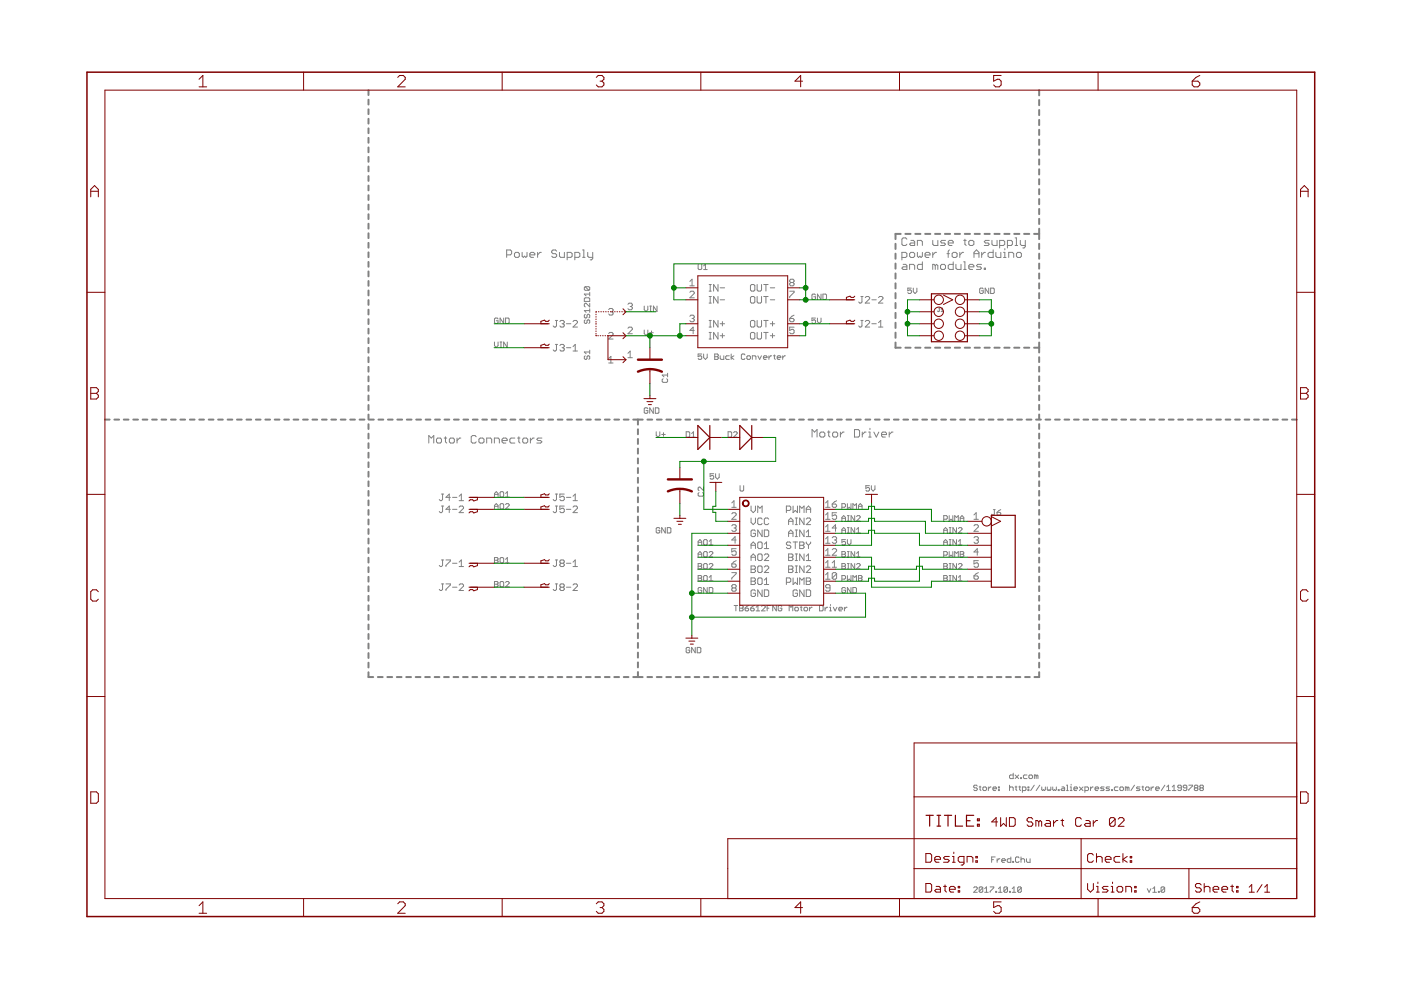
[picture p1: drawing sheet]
<svg xmlns="http://www.w3.org/2000/svg" width="297mm" height="210mm" viewBox="0 0 297 210" stroke-linecap="round" stroke-linejoin="round" font-family="sans-serif">
<g fill="none" stroke="#808080" stroke-width=".21">
<path d="M107.4 54h.8l.3-.2v-.5l-.3-.3h-.8v1.6M109.3 53.5h.6l.2 .3v.5l-.2 .3h-.6l-.2-.3v-.5zM110.7 53.5v.8l.3 .3 .2-.3 .3 .3 .2-.3v-.8M112.3 54h1.1v-.2l-.3-.3h-.5l-.3 .3v.5l.3 .3h.5M114 53.5v1.1M114.8 53.5h-.3l-.5 .5M118 53.3l-.2-.3h-.6l-.2 .3v.2l.2 .3h.6l.2 .2v.3l-.2 .3h-.6l-.2-.3M118.6 53.5v.8l.3 .3h.8v-1.1M120.2 54.6h.8l.3-.3v-.5l-.3-.3h-.8v1.6M121.9 54.6h.8l.2-.3v-.5l-.2-.3h-.8v1.6M123.5 53h.3v1.6M123.5 54.6h.5"/>
<path d="M124.6 53.5v.8l.3 .3h.8M125.7 53.5v1.3l-.3 .3h-.3M146.3 59.7l.4-.5v1.4M148 56v1l.2 .1h.4l.2-.1v-1M149.2 57.1h.7M149.2 56.4l.4-.4v1.1M167.7 59.9l-.3 .2 .3 .5h.4l.3-.2-.3-.5M167.7 59.9l-.3-.2 .3-.5h.4l.3 .2-.3 .5M167.7 59.9h.4M191.2 54.6h.8l.3-.3v-.5l-.3-.3h-.8v1.6M191.5 56h.5l.3 .3v.8h-.8l-.3-.2 .3-.3h.8M192.3 50.7l-.3-.3h-.5l-.3 .3v1.1l.3 .2h.5l.3-.2"/>
<path d="M192.8 57.1v-1.1h.9l.2 .3v.8M193.1 53.5h.6l.2 .3v.5l-.2 .3h-.6l-.3-.3v-.5zM193.1 51h.6l.2 .2v.8h-.8l-.3-.2 .3-.3h.8M194.5 52v-1h.8l.3 .2v.8M194.5 53.5v.8l.3 .3 .2-.3 .3 .3 .3-.3v-.8M195.6 55.5v1.6h-.8l-.3-.2v-.6l.3-.3h.8M196.1 54.1h1.1v-.3l-.3-.3h-.5l-.3 .3v.5l.3 .3h.5M197.8 51v.8l.2 .2h.8v-1M197.8 53.5v1.1M198.3 56.3l-.3-.3h-.2v1.1M198.3 56.3l.3-.3 .2 .3v.8M198.3 56.3v.8"/>
<path d="M198.6 53.5h-.3l-.5 .6M199.7 56h.5l.3 .3v.6l-.3 .2h-.5l-.3-.2v-.6zM200.5 51h-.8l-.3 .2 .3 .3h.5l.3 .3-.3 .2h-.8M200.8 53.8h.5M201 51.5h1.1v-.3l-.3-.2h-.5l-.3 .2v.6l.3 .2h.5M201.3 53l-.3 .3v1.3M202.1 55.5v1.6h-.8l-.3-.2v-.6l.3-.3h.8M202.1 53.5h.5l.3 .3v.5l-.3 .3h-.5l-.2-.3v-.5zM202.7 56v.9l.2 .2h.9v-1.1M203.5 53.5v1.1M204.3 53.5h-.3l-.5 .6M204.3 51h.6"/>
<path d="M204.3 55.5h.3v1.6M204.3 57.1h.6M204.6 50.7v1.1l.3 .2M205.4 51.2l.3-.2h.5l.3 .2v.6l-.3 .2h-.5l-.3-.2zM205.4 56.6h1.1v-.3l-.3-.3h-.5l-.3 .3v.6l.3 .2h.5M206.5 53.8h1.1M206.5 54.6v-1.1l.5-.5 .6 .5v1.1M208.1 56h-.8l-.3 .3 .3 .3h.5l.3 .3-.3 .2h-.8M208.1 53.5v1.1M208.7 56.9h.2v.2h-.2zM208.9 53.5h-.2l-.6 .6M209.7 51h-.8l-.2 .2 .2 .3h.6l.2 .3-.2 .2h-.8"/>
<path d="M210.3 51v.8l.3 .2h.8v-1M210.6 53v1.6h-.8l-.3-.3v-.5l.3-.3h.8M211.1 53.5v.8l.3 .3h.8v-1.1M211.9 52h.8l.3-.2v-.6l-.3-.2h-.8v1.6M212.8 53.5h.2v1.1M212.8 54.6h.5M213 52.7v.3M213.6 52h.8l.3-.2v-.6l-.3-.2h-.8v1.6M213.9 54.6v-1.1h.8l.2 .3v.8M215.2 50.4h.3v1.6M215.2 52h.6M215.5 53.8l.3-.3h.5l.3 .3v.5l-.3 .3h-.5l-.3-.3z"/>
<path d="M216.3 51v.8l.3 .2h.8M217.4 51v1.3l-.3 .3h-.2M104.8 72.5v.8l.4 .4 .4-.4v-.8M105.6 67.6l-.2-.2h-.4l-.2 .2v.8l.2 .2h.4l.2-.2v-.4h-.4M106 73.7h.4M106 72.5h.4M106.2 72.5v1.2M106.8 67.4v1.2l-.8-1.2v1.2M107.2 67.4h.6l.1 .2v.8l-.1 .2h-.6zM107.5 72.5v1.2l-.7-1.2v1.2M117.8 67.9h.4M117.8 73h.4"/>
<path d="M118 67.9v1.2l-.2 .2-.5-.2M118 73v1.2l-.2 .2-.5-.2M118.7 68.2l.2-.3h.5l.2 .3-.2 .4M118.7 73.3l.2-.3h.5l.2 .3-.2 .4M119.2 68.6h.2M119.2 73.7h.2M119.4 68.6l.2 .3-.2 .4h-.5l-.2-.2M119.4 73.7l.2 .3-.2 .4h-.5l-.2-.2M120.1 68.6h.9M120.1 73.7h.9M121.5 68.2l.2-.3h.5l.2 .3v.2l-.9 .9h.9M121.5 73.5l.5-.5v1.4"/>
<path d="M121.5 74.4h.9M123.9 63.3l.2-.2h.7l.2 .2v.6h-1.1zM124.1 67.8l-.2 .2v.4l.4 .2 .2-.2v-.4l.3-.2 .2 .2v.4l-.2 .2M124.1 75.4l-.2 .2v.4l.4 .2 .2-.2v-.4l.3-.2 .2 .2v.4l-.2 .2M124.1 60.8l-.2 .2v.4l.2 .2h.7M124.1 66.6l-.2 .2v.4l.4 .2 .2-.2v-.4l.3-.2 .2 .2v.4l-.2 .2M124.1 60.8h.7l.2 .2v.4l-.2 .2M124.1 60.8l.7 .8M125 64.3v.8l-.7-.8-.4 .2v.4l.2 .2M125 62v.7M125 65.5v.7M125 74.3v.7"/>
<path d="M125 74.6h-1.1l.4 .4M125 65.8h-1.1l.4 .4M125 62.4h-1.1l.4 .3M129.1 65.6l.2-.2h.5l.2 .2-.2 .5M129.1 70.7l.2-.2h.5l.2 .2v.3l-.9 .9h.9M129.1 76l.4-.4v1.4M129.1 77h.9M129.5 66.1h.3M129.8 66.1l.2 .2-.2 .5h-.5l-.2-.2M133.1 69.6l.3-.2h.4l.3 .2v.2l-1 1h1M133.1 74.9l.5-.5v1.4M133.1 75.8h1"/>
<path d="M133.1 64.5l.3-.2h.4l.3 .2-.3 .5M133.6 65h.2M133.8 65l.3 .2-.3 .5h-.4l-.3-.3M136.6 70v.7l.4 .4 .4-.4v-.7M136.6 64.9v.8l.4 .3 .4-.3v-.8M137.8 66h.3M137.8 64.9h.3M137.8 70.5h.7M137.9 64.9v1.1M138.1 70.2v.7M139.3 64.9v1.1l-.8-1.1v1.1M141.5 79.1v.8"/>
<path d="M141.5 79.5h-1.1l.4 .4M146.3 60.6h.9M146.3 62l.2-.3h.5l.2 .3v.2l-.9 .9h.9M146.3 67.1l.2-.3h.5l.2 .3-.2 .4M146.7 67.5h.3M147 67.5l.2 .3-.2 .4h-.5l-.2-.2M147.2 70.1h-.9l.7-.7v1.4M148.8 75.1h-.8v.5l.4-.2 .4 .2v.4l-.2 .2h-.4l-.2-.2M149.2 75.1v.7l.4 .4 .3-.4v-.7M150.3 61.7h.5M150.3 60.3h.5M150.3 64.3h.5"/>
<path d="M150.3 62.9h.5M150.3 69.3h.5M150.3 67.9h.5M150.3 71.9h.5M150.3 70.5h.5M150.6 60.3v1.4M150.6 62.9v1.4M150.6 67.9v1.4M150.6 70.5v1.4M151.5 75.1h.6l.2 .1-.2 .4 .2 .4-.2 .2h-.6zM151.5 75.6h.6M152.2 60.3v1.4l-.9-1.4v1.4"/>
<path d="M152.2 62.9v1.4l-.9-1.4v1.4M152.2 67.9v1.4l-.9-1.4v1.4M152.2 70.5v1.4l-.9-1.4v1.4M152.7 75.4v.6l.2 .2h.6v-.8M152.7 61h.9M152.7 63.6h.9M152.7 68.6h.9M152.7 71.2h.9M153.2 68.2v.9M153.2 70.7v.9M154.6 75.4h-.5l-.2 .2v.4l.2 .2h.5M155 75.1v1.1"/>
<path d="M155.6 75.4l-.6 .4 .6 .4M157.9 75.2l-.1-.1h-.4l-.2 .1v.8l.2 .2h.4l.1-.2M158.5 75.4h.4l.2 .2v.4l-.2 .2h-.4l-.2-.2v-.4zM159.3 60.3h.5l.2 .3v.9l-.2 .2h-.5l-.2-.2v-.9zM159.3 62.9h.5l.2 .2v.9l-.2 .3h-.5l-.2-.3v-.9zM159.3 67.9h.5l.2 .3v.9l-.2 .2h-.5l-.2-.2v-.9zM159.3 70.5h.5l.2 .2v.9l-.2 .3h-.5l-.2-.3v-.9zM159.5 76.2v-.8h.6l.2 .2v.6M160.5 60.3v1.2l.3 .2h.4l.3-.2v-1.2M160.5 62.9v1.1l.3 .3h.4l.3-.3v-1.1M160.5 67.9v1.2l.3 .2h.4l.3-.2v-1.2M160.5 70.5v1.1l.3 .3h.4l.3-.3v-1.1"/>
<path d="M160.7 75.4l.4 .8 .3-.8M161.9 75.8h.7l-.2-.4h-.3l-.2 .2v.4l.2 .2h.3M161.9 60.3h1M161.9 62.9h1M161.9 67.9h1M161.9 70.5h1M162.4 60.3v1.4M162.4 62.9v1.4M162.4 67.9v1.4M162.4 70.5v1.4M163 75.4v.8M163.3 61h1"/>
<path d="M163.3 63.6h1M163.3 68.6h1M163.3 71.2h1M163.6 75.4l-.6 .4M163.8 68.2v.9M163.8 70.7v.9M164 75.4h.4M164.2 75.2v.8l.2 .2M164.8 75.8h.7l-.1-.4h-.4l-.2 .2v.4l.2 .2h.4M165.9 75.4v.8M166.5 75.4l-.6 .4M167.4 61.7h1v.3l-1 .9v.2"/>
<path d="M167.4 67.5h.7l.3 .5-.3 .2h-.4l-.3-.2zM168.4 69.4h-1v.7l.5-.3 .5 .3v.4l-.3 .3h-.4l-.3-.3M168.4 66.8l-1 .7M172.9 62.5l-.2-.1h-.4l-.2 .1v.8l.2 .2h.4l.2-.2v-.4h-.4M172.9 67.4h-.8v.6l.4-.2 .4 .2v.4l-.2 .2h-.4l-.2-.2M173.3 67.4v.8l.4 .4 .4-.4v-.8M174.1 62.4v1.1l-.8-1.1v1.1M174.5 62.4h.5l.2 .1v.8l-.2 .2h-.5zM182.5 62.9h.5M182.5 67.9h.5M182.8 62.9v1.1l-.3 .3-.4-.3M182.8 67.9v1.2l-.3 .2-.4-.2"/>
<path d="M183.5 63.1l.2-.2h.4l.3 .2v.2l-.9 1h.9M183.5 68.2l.2-.3h.4l.3 .3v.2l-.9 .9h.9M184.8 63.6h1M184.8 68.6h1M186.3 63.1l.2-.2h.5l.2 .2v.2l-.9 1h.9M186.3 69.3h.9M186.3 68.4l.4-.5v1.4M193.2 61.1h-.7v.6l.3-.2 .4 .2v.3l-.2 .2h-.3l-.2-.2M193.6 61.1v.7l.4 .4 .4-.4v-.7M199 65.3h.3M199.2 65.3v.6l-.2 .2-.2-.2M199.5 66.1h.5"/>
<path d="M199.5 65.6l.3-.3v.8M208.5 61.3l-.2-.2h-.4l-.2 .2v.7l.2 .2h.4l.2-.2v-.3h-.4M209.6 61.1v1.1l-.7-1.1v1.1M210 61.1h.6l.2 .2v.7l-.2 .2h-.6zM90.9 93.9v-1.5l.5 .5 .6-.5v1.5M92.5 93.1l.3-.2h.5l.3 .2v.6l-.3 .2h-.5l-.3-.2zM94.2 92.9h.5M94.4 92.6v1.1l.3 .2M95.3 93.1l.2-.2h.6l.2 .2v.6l-.2 .2h-.6l-.2-.2zM96.9 92.9v1M97.7 92.9h-.3l-.5 .5M101 92.6l-.3-.2h-.5l-.3 .2v1.1l.3 .2h.5l.3-.2"/>
<path d="M101.5 93.1l.3-.2h.5l.3 .2v.6l-.3 .2h-.5l-.3-.2zM103.2 93.9v-1h.8l.2 .2v.8M104.8 93.9v-1h.8l.3 .2v.8M106.4 93.4h1.1v-.3l-.2-.2h-.6l-.3 .2v.6l.3 .2h.6M109.2 92.9h-.8l-.3 .2v.6l.3 .2h.8M109.7 92.9h.6M110 92.6v1.1l.3 .2M110.8 93.1l.3-.2h.5l.3 .2v.6l-.3 .2h-.5l-.3-.2zM112.5 92.9v1M113.3 92.9h-.3l-.5 .5M114.9 92.9h-.8l-.3 .2 .3 .3h.5l.3 .3-.3 .2h-.8M137.4 86.7l-.2-.2h-.4l-.2 .2v.7l.2 .2h.4l.2-.2v-.3h-.4"/>
<path d="M138.5 86.5v1.1l-.7-1.1v1.1M138.9 86.5h.6l.2 .2v.7l-.2 .2h-.6zM139.1 91.5v.8l.4 .4 .4-.4v-.8M140.3 92.1h.8M140.6 80.3l-.2 .2v.4l.2 .2h.8l.1-.2v-.4l-.1-.2M140.7 91.7v.8M145.5 91.5h.5l.2 .2v.8l-.2 .2h-.5zM146.6 92.7h.8M146.6 91.9l.4-.4v1.2M154.4 91.5h.5l.2 .2v.8l-.2 .2h-.5zM155.5 91.7l.2-.2h.4l.2 .2v.2l-.8 .8h.8M172.2 92.7v-1.6l.5 .5 .5-.5v1.6"/>
<path d="M173.8 91.9l.3-.3h.5l.3 .3v.5l-.3 .3h-.5l-.3-.3zM175.5 91.6h.5M175.7 91.3v1.1l.3 .3M176.5 91.9l.3-.3h.5l.3 .3v.5l-.3 .3h-.5l-.3-.3zM178.2 91.6v1.1M179 91.6h-.3l-.5 .5M181.2 91.1h.8l.2 .2v1.1l-.2 .3h-.8zM182.8 91.6v1.1M183.6 91.6h-.3l-.5 .5M184.2 92.7h.5M184.2 91.6h.2v1.1M184.4 90.8v.3"/>
<path d="M185.3 91.6l.5 1.1 .5-1.1M186.9 92.1h1.1v-.2l-.3-.3h-.5l-.3 .3v.5l.3 .3h.5M188.5 91.6v1.1M189.3 91.6h-.2l-.6 .5M93.6 107.3h.5M93.6 118.7h.5M93.6 104.8h.5M93.8 107.3v1.2l-.2 .2-.5-.2M93.8 104.8v1.1l-.2 .3-.5-.3M93.8 118.7v1.2l-.2 .2-.5-.2M94.6 118.7h.9v.3l-.9 .9v.2M95.5 105.5h-.9l.6-.7v1.4"/>
<path d="M95.5 108h-.9l.6-.7v1.4M95.9 108h1M95.9 119.4h1M95.9 105.5h1M97.3 107.5l.3-.2h.4l.3 .2v.3l-1 .9h1M97.3 119.2l.5-.5v1.4M97.3 105.2l.5-.4v1.4M97.3 106.2h1M104.8 105.4v-.8l.4-.4 .4 .4v.8M104.8 107.9v-.7l.4-.4 .4 .4v.7M104.8 118.2h.6l.2 .2-.2 .4 .2 .4-.2 .2h-.6zM104.8 107.4h.8"/>
<path d="M104.8 104.8h.8M104.8 118.8h.6M106 104.4l.2-.2h.4l.2 .2v.8l-.2 .2h-.4l-.2-.2zM106 107l.2-.2h.4l.2 .2v.7l-.2 .2h-.4l-.2-.2zM106 118.4l.2-.2h.4l.2 .2v.8l-.2 .2h-.4l-.2-.2zM107.2 118.6l.4-.4v1.2M107.2 104.6l.4-.4v1.2M107.2 107l.2-.2h.4l.1 .2v.2l-.7 .7h.7M107.2 105.4h.7M107.2 119.4h.7M117.8 107.3h.4M117.8 118.7h.4"/>
<path d="M117.8 104.8h.4M118 107.3v1.2l-.2 .2-.5-.2M118 118.7v1.2l-.2 .2-.5-.2M118 104.8v1.1l-.2 .3-.5-.3M118.9 119.4l-.2-.2 .2-.5h.5l.2 .3-.2 .4M118.9 119.4l-.2 .3 .2 .4h.5l.2-.2-.2-.5M118.9 119.4h.5M119.6 104.8h-.9v.7l.7-.3 .2 .3v.4l-.2 .3h-.5l-.2-.3M119.6 107.3h-.9v.7l.7-.2 .2 .2v.5l-.2 .2h-.5l-.2-.2M120.1 108h.9M120.1 119.4h.9M120.1 105.5h.9"/>
<path d="M121.5 107.5l.2-.2h.5l.2 .2v.3l-.9 .9h.9M121.5 106.2h.9M121.5 119.2l.5-.5v1.4M121.5 105.2l.5-.4v1.4M139.9 112.1l-.2-.2h-.4l-.2 .2v.7l.2 .2h.4l.2-.2v-.4h-.4M141.1 111.9v1.1l-.8-1.1v1.1M141.5 111.9h.5l.2 .2v.7l-.2 .2h-.5zM148 115.5v-.7l.4-.4 .4 .4v.7M148 118.1v-.8l.4-.4 .4 .4v.8M148 119.5h.6l.2 .2-.2 .4 .2 .3-.2 .2h-.6zM148 115h.8M148 117.5h.8"/>
<path d="M148.2 104.4l-.2 .2v.4l.2 .2h.8l.2-.2v-.4l-.2-.2M149.2 103.3v.7l-.8-.7h-.2l-.2 .2v.3l.2 .2M149.4 114.4h.4l.1 .2v.8l-.1 .1h-.4l-.2-.1v-.8zM149.4 116.9h.4l.1 .2v.8l-.1 .2h-.4l-.2-.2v-.8zM149.4 119.5h.4l.1 .2v.7l-.1 .2h-.4l-.2-.2v-.7zM150.4 117.1l.2-.2h.3l.2 .2v.2l-.7 .8h.7M150.4 114.8l.3-.4v1.1M150.4 119.7l.2-.2h.3l.2 .2v.2l-.7 .7h.7M150.4 115.5h.7M151.3 100.4h-.7v.6l.3-.2 .4 .2v.4l-.2 .2h-.4l-.1-.2M151.7 100.4v.8l.4 .4 .4-.4v-.8M155.2 106.6l.4-.4v1.4"/>
<path d="M155.2 107.6h.9M155.2 111.5l.2-.2h.5l.2 .2-.2 .5M155.2 108.9l.2-.2h.5l.2 .2v.3l-.9 .9h.9M155.2 119.6h.7l.2 .4-.2 .3h-.5l-.2-.3zM155.6 112h.3M155.9 112l.2 .2-.2 .4h-.5l-.2-.2M156.1 116.3h-.9v.7l.7-.2 .2 .2v.5l-.2 .2h-.5l-.2-.2M156.1 114.5h-.9l.7-.7v1.4M156.1 118.9l-.9 .7M156.9 103v.9l.2 .2h.4l.2-.2v-.9M159.2 118.9v-1l.5-.4 .5 .4v1M159.2 107.3v.9l.5 .5 .5-.5v-.9"/>
<path d="M159.2 109.8v1l.5 .4 .5-.4v-1M159.2 116.3v-.9l.5-.5 .5 .5v.9M159.2 120h.7l.3 .2-.3 .5 .3 .5-.3 .2h-.7zM159.2 115.6h1M159.2 118.2h1M160.2 112.6l-.3-.2h-.4l-.3 .2v.9l.3 .3h.4l.3-.3v-.4h-.5M160.7 108.7v-1.4l.4 .5 .5-.5v1.4M160.9 114.9h.5l.2 .2v1l-.2 .2h-.5l-.2-.2v-1zM160.9 117.5h.5l.2 .2v.9l-.2 .3h-.5l-.2-.3v-.9zM160.9 120h.5l.2 .2v1l-.2 .2h-.5l-.2-.2v-1zM161.6 110.1l-.2-.3h-.5l-.2 .3v.9l.2 .2h.5l.2-.2M161.6 112.4v1.4l-.9-1.4v1.4"/>
<path d="M162.1 112.4h.7l.2 .2v.9l-.2 .3h-.7zM162.1 117.7l.2-.2h.5l.2 .2v.2l-.9 1h.9M162.1 116.3h.9M162.1 115.4l.4-.5v1.4M163 110.1l-.2-.3h-.5l-.2 .3v.9l.2 .2h.5l.2-.2M166.7 108.2h.7l.3-.2v-.5l-.3-.2h-.7v1.4M167.2 120h.7l.2 .2-.2 .5 .2 .5-.2 .2h-.7zM167.2 113.1h.9M167.2 118.2h.7M167.2 117.5h.7l.2 .2-.2 .5 .2 .4-.2 .3h-.7zM167.2 113.8v-1l.5-.4 .4 .4v1M167.2 111.2v-.9l.5-.5 .4 .5v.9"/>
<path d="M167.2 110.5h.9M167.7 115.1l-.3-.2h-.4l-.3 .5 .3 .2h.4l.3 .5-.3 .2h-.4l-.3-.2M168.1 114.9h1M168.1 107.3v1.4l.5-.5 .5 .5v-1.4M168.6 109.8h.5M168.6 111.2h.5M168.6 112.4h.5M168.6 113.8h.5M168.6 117.5h.5M168.6 118.9h.5M168.6 120h.5M168.6 114.9v1.4"/>
<path d="M168.8 109.8v1.4M168.8 112.4v1.4M168.8 117.5v1.4M168.8 120v1.4M169.5 108.7v-1.4l.5 .5 .5-.5v1.4M169.5 114.9h.7l.3 .2-.3 .5 .3 .5-.3 .2h-.7zM169.5 115.6h.7M170.5 109.8v1.4l-1-1.4v1.4M170.5 112.4v1.4l-1-1.4v1.4M170.5 117.5v1.4l-1-1.4v1.4M170.5 120v1.4l-1-1.4v1.4M170.9 108.7v-.9l.5-.5 .5 .5v.9"/>
<path d="M170.9 110.1l.3-.3h.4l.3 .3v.2l-1 .9h1M170.9 113.8h1M170.9 118.9h1M170.9 114.9v.2l.5 .5M170.9 117.9l.5-.4v1.4M170.9 112.8l.5-.4v1.4M170.9 108h1M171.4 115.6v.7M171.9 114.9v.2l-.5 .5M175 107.6h1M175 110.1h1M175 112.6h1"/>
<path d="M175 117.7h1M175 106.6l.5-.4v1.4M175 109.2l.5-.5v1.4M175 111.7l.5-.4v1.3M175 114.3l.5-.5v1.4M175 116.8l.5-.5v1.4M175 119.3l.5-.4v1.4M175 115.2h1M176.4 106.9h.7l.3 .4-.3 .3h-.4l-.3-.3zM176.4 116.6l.3-.3h.4l.3 .3v.2l-1 .9h1M176.4 114l.3-.2h.4l.3 .2-.3 .5M176.4 119.3l.5-.4v1.4"/>
<path d="M176.9 114.5h.2M177.1 114.5l.3 .2-.3 .5h-.4l-.3-.2M177.4 108.7h-1v.7l.7-.2 .3 .2v.5l-.3 .2h-.4l-.3-.2M177.4 112h-1l.7-.7v1.3M177.4 106.2l-1 .7M178.5 107.5h.6l.2-.1v-.4l-.2-.2h-.6v1.1M178.5 110.5v-.8l.4-.4 .4 .4v.8M178.5 113v-.8l.4-.3 .4 .3v.8M178.5 116.9h.6l.2 .2-.2 .4 .2 .4-.2 .2h-.6zM178.5 119.5h.6l.2 .2-.2 .4 .2 .3-.2 .2h-.6zM178.5 112.4h.8M178.5 109.9h.8"/>
<path d="M178.5 117.5h.6M179.3 114.4h-.8v.6l.4-.2 .4 .2v.4l-.2 .1h-.4l-.2-.1M179.7 114.4v.8l.3 .3 .4-.3v-.8M179.7 106.8v1.1l.3-.4 .4 .4v-1.1M179.7 111.9h.3M179.7 113h.3M179.7 109.3h.3M179.7 110.5h.3M179.7 116.9h.3M179.7 118.1h.3M179.7 119.5h.3M179.9 109.3v1.2"/>
<path d="M179.9 111.9v1.1M179.9 116.9v1.2M179.9 119.5v1.1M180.8 107.9v-1.1l.4 .4 .4-.4v1.1M181.2 109.3v1.2l-.8-1.2v1.2M181.2 111.9v1.1l-.8-1.1v1.1M181.2 116.9v1.2l-.8-1.2v1.2M181.2 119.5v1.1l-.8-1.1v1.1M181.6 109.5l.2-.2h.4l.2 .2v.2l-.8 .8h.8M181.6 119.7l.2-.2h.4l.2 .2v.2l-.8 .7h.8M181.6 113h.8M181.6 112.2l.4-.3v1.1"/>
<path d="M181.6 117.3l.4-.4v1.2M181.6 118.1h.8M182 107.9v-.7l.4-.4 .4 .4v.7M182 107.4h.8M184.3 103h-.7v.5l.4-.1 .3 .1v.4l-.2 .2h-.3l-.2-.2M184.7 103v.7l.4 .4 .4-.4v-.7M200.1 119.5h.6l.2 .2-.2 .4 .2 .3-.2 .2h-.6zM200.1 110.1h.6l.2-.2v-.4l-.2-.2h-.6v1.2M200.1 117.7h.6l.2-.2v-.4l-.2-.2h-.6v1.2M200.1 112.4h.8M200.1 113v-.8l.4-.3 .4 .3v.8M200.1 115.5v-.7l.4-.4 .4 .4v.7"/>
<path d="M200.1 115h.8M201.3 109.3v1.2l.3-.4 .4 .4v-1.2M201.3 111.9h.3M201.3 113h.3M201.3 114.4h.3M201.3 115.5h.3M201.3 116.9v1.2l.3-.4 .4 .4v-1.2M201.3 119.5h.3M201.4 111.9v1.1M201.4 114.4v1.1M201.4 119.5v1.1M202.4 110.5v-1.2l.4 .4 .4-.4v1.2"/>
<path d="M202.4 118.1v-1.2l.4 .4 .4-.4v1.2M202.8 111.9v1.1l-.8-1.1v1.1M202.8 114.4v1.1l-.8-1.1v1.1M202.8 119.5v1.1l-.8-1.1v1.1M203.2 114.8l.4-.4v1.1M203.2 112.1l.2-.2h.4l.2 .2v.1l-.8 .8h.8M203.2 115.5h.8M203.2 119.7l.2-.2h.4l.2 .2v.2l-.8 .7h.8M203.6 116.9h.6l.1 .2-.1 .4 .1 .4-.1 .2h-.6zM203.6 110.5v-.8l.4-.4 .3 .4v.8M203.6 109.9h.7M203.6 117.5h.6"/>
<path d="M206.5 111.5l.2-.2h.5l.2 .2v.2l-.9 .9h.9M206.5 110.1h.9M206.5 114l.2-.2h.5l.2 .2-.2 .5M206.5 109.2l.5-.5v1.4M207 114.5h.2M207.2 114.5l.2 .2-.2 .5h-.5l-.2-.2M207.4 117h-.9l.7-.7v1.4M207.4 118.9h-.9v.7l.7-.3 .2 .3v.4l-.2 .3h-.5l-.2-.3M210.6 108.1h.4M210.8 108.1v.9l-.2 .2-.4-.2M211.4 108.6h.6l.2 .4-.2 .2h-.4l-.2-.2zM212.2 108.1l-.8 .5"/>
<path d="M93.6 123.8h.5M93.8 123.8v1.2l-.2 .2-.5-.2M94.6 123.8h.9v.2l-.9 1v.2M95.9 124.5h1M97.3 120.1h1M97.3 124l.3-.2h.4l.3 .2v.3l-1 .9h1M104.8 123.3h.6l.2 .2-.2 .4 .2 .3-.2 .2h-.6zM104.8 123.9h.6M106 123.5l.2-.2h.4l.2 .2v.7l-.2 .2h-.4l-.2-.2zM107.2 123.5l.2-.2h.4l.1 .2v.2l-.7 .7h.7M117.8 123.8h.4M118 123.8v1.2l-.2 .2-.5-.2"/>
<path d="M118.9 124.5l-.2-.2 .2-.5h.5l.2 .2-.2 .5M118.9 124.5l-.2 .2 .2 .5h.5l.2-.2-.2-.5M118.9 124.5h.5M120.1 124.5h.9M121.5 124l.2-.2h.5l.2 .2v.3l-.9 .9h.9M121.5 120.1h.9M146.2 137.5l-.2-.2h-.3l-.2 .2v.7l.2 .2h.3l.2-.2v-.4h-.3M147.4 137.3v1.1l-.8-1.1v1.1M147.8 137.3h.6l.2 .2v.7l-.2 .2h-.6zM148 122h.6l.2 .2-.2 .4 .2 .4-.2 .2h-.6zM148 122.6h.6M148 120.1h.6"/>
<path d="M148.8 124.8l-.2-.2h-.4l-.2 .2v.7l.2 .2h.4l.2-.2v-.4h-.4M149.4 122h.4l.1 .2v.8l-.1 .2h-.4l-.2-.2v-.8zM149.9 124.6v1.1l-.7-1.1v1.1M150.4 124.6h.5l.2 .2v.7l-.2 .2h-.5zM150.4 122.4l.3-.4v1.2M150.4 123.2h.7M155.2 121.4h.9v.2l-.9 1v.2M155.4 124.7l-.2-.3 .2-.4h.5l.2 .2-.2 .5M155.4 124.7l-.2 .2 .2 .4h.5l.2-.2-.2-.4M155.4 124.7h.5M155.6 128.4h.8M156 128.4v1.1"/>
<path d="M156.8 128.4h.6l.2 .2-.2 .3 .2 .4-.2 .2h-.6zM156.8 128.9h.6M158 128.9h.5l.2 .4-.2 .2h-.3l-.2-.2zM158.7 128.4l-.7 .5M159.2 128.9h.5l.2 .4-.2 .2h-.4l-.1-.2zM159.2 122.5h.7l.3 .3-.3 .4 .3 .5-.3 .2h-.7zM159.2 120.7h.7M159.2 123.2h.7M159.9 128.4l-.7 .5M160.2 125.3l-.3-.2h-.4l-.3 .2v.9l.3 .3h.4l.3-.3v-.4h-.5M160.3 129.5h.8M160.3 128.8l.4-.4v1.1"/>
<path d="M160.7 122.8l.2-.3h.5l.2 .3v.9l-.2 .2h-.5l-.2-.2zM161.5 128.6l.2-.2h.4l.1 .2v.2l-.7 .7h.7M161.6 125.1v1.4l-.9-1.4v1.4M162.1 125.1h.7l.2 .2v.9l-.2 .3h-.7zM162.1 120.2l.2-.2h.5l.2 .2v.3l-.9 .9h.9M162.1 123l.4-.5v1.4M162.1 123.9h.9M162.6 128.9h.4M163.4 128.4h-.8v1.1M164.6 128.4v1.1l-.8-1.1v1.1M165.8 128.6l-.2-.2h-.4l-.2 .2v.7l.2 .2h.4l.2-.2v-.4h-.4M166.7 123.5h.7l.3-.3v-.4l-.3-.3h-.7v1.4"/>
<path d="M167.2 120.7h.7M167.3 129.5v-1.1l.4 .4 .4-.4v1.1M168.1 122.5v1.4l.5-.4 .5 .4v-1.4M168.5 128.9l.2-.1h.4l.2 .1v.4l-.2 .2h-.4l-.2-.2zM168.6 121.4h.5M169.1 125.3l-.3-.2h-.4l-.3 .2v.9l.3 .3h.4l.3-.3v-.4h-.5M169.5 123.9v-1.4l.5 .5 .5-.5v1.4M169.7 128.8h.4M169.9 128.6v.7l.2 .2M170.5 128.9l.1-.1h.4l.2 .1v.4l-.2 .2h-.4l-.1-.2zM170.5 125.1v1.4l-1-1.4v1.4M170.9 120.2l.3-.2h.4l.3 .2v.3l-1 .9h1"/>
<path d="M170.9 122.5h.7l.3 .3-.3 .4 .3 .5-.3 .2h-.7zM170.9 123.2h.7M170.9 125.1h.7l.3 .2v.9l-.3 .3h-.7zM171.6 128.8v.7M172.2 128.8l-.6 .3M173.8 128.4h.5l.2 .2v.7l-.2 .2h-.5zM174.9 128.8v.7M175 120.3h1M175 121.9l.5-.5v1.4M175 122.8h1M175.5 128.8l-.6 .3M175.9 129.5h.4"/>
<path d="M175.9 128.8h.2v.7M176 124.7h-.7l-.3-.3 .3-.4h.4l.3 .2v.9l-.3 .2h-.4l-.3-.2M176.1 128.2v.2M176.4 120.3h1M176.7 128.8l.4 .7 .3-.7M177.4 121.6l-.3-.2h-.4l-.3 .2v1M177.4 121.6v1l-.3 .2h-.4l-.3-.2M177.4 121.6l-1 1M177.8 129.1h.8l-.2-.3h-.4l-.2 .1v.4l.2 .2h.4M178.5 122.8h.6l.2-.2v-.4l-.2-.2h-.6v1.2M178.5 120.1h.6M179 128.8v.7"/>
<path d="M179.3 124.8l-.2-.2h-.4l-.2 .2v.7l.2 .2h.4l.2-.2v-.4h-.4M179.6 128.8l-.6 .3M179.7 122v1.2l.3-.4 .4 .4v-1.2M179.7 120.6h.3M180.4 124.6v1.1l-.7-1.1v1.1M180.8 124.6h.6l.2 .2v.7l-.2 .2h-.6zM180.8 123.2v-1.2l.4 .4 .4-.4v1.2M182 122h.6l.2 .2-.2 .4 .2 .4-.2 .2h-.6zM182 122.6h.6M200.1 122h.6l.2 .2-.2 .4 .2 .4-.2 .2h-.6zM200.1 122.6h.6M200.1 120.1h.6"/>
<path d="M201.3 122h.3M201.3 123.2h.3M201.3 120.6h.3M201.4 122v1.2M202.8 122v1.2l-.8-1.2v1.2M203.2 122.4l.4-.4v1.2M203.2 123.2h.8M206.5 122.1h.7l.2 .5-.2 .2h-.5l-.2-.2zM207.4 121.4l-.9 .7M207.2 166.7l-.2-.2h-.4l-.2 .4 .2 .1h.4l.2 .4-.2 .2h-.4l-.2-.2M207.6 166.9h.4M207.8 166.7v.7l.2 .2"/>
<path d="M208.4 167l.2-.1h.4l.1 .1v.4l-.1 .2h-.4l-.2-.2zM209.5 166.9v.7M210.1 166.9l-.6 .3M210.5 167.2h.8l-.2-.3h-.4l-.2 .1v.4l.2 .2h.4M211.7 166.9h.2v.1h-.2zM211.7 167.4h.2v.2h-.2zM214 166.5v1.1M214 167l.2-.1h.4l.2 .1v.6M214.8 163.9v1.2h-.6l-.2-.2v-.4l.2-.2h.6M215.2 166.9h.4M215.2 164.3l.8 .8M215.4 166.7v.7l.2 .2"/>
<path d="M216 164.3l-.8 .8M216 166.9h.4M216.2 166.7v.7l.2 .2M216.4 164.9h.2v.2h-.2zM216.8 167.6h.5l.2-.2v-.4l-.2-.1h-.5v1.1M217.7 164.3h-.5l-.2 .2v.4l.2 .2h.5M218 166.9h.1v.1h-.1zM218 167.4h.1v.2h-.1zM218.3 164.3h.4l.2 .2v.4l-.2 .2h-.4l-.2-.2v-.4zM219.3 166.5l-.8 1.1M219.7 164.5l-.4-.2v.8M219.7 164.5v.6"/>
<path d="M219.7 164.5l.2-.2 .2 .2v.6M220.5 166.5l-.8 1.1M220.9 166.9v.5l.2 .2 .2-.2 .1 .2 .2-.2v-.5M222 166.9v.5l.2 .2 .2-.2 .2 .2 .2-.2v-.5M223.2 166.9v.5l.2 .2 .2-.2 .2 .2 .2-.2v-.5M224.4 167.4h.2v.2h-.2zM225.1 166.9h.4l.2 .1v.6h-.6l-.1-.2 .1-.2h.6M226.1 166.5h.2v1.1M226.1 167.6h.4M226.9 167.6h.4M226.9 166.9h.2v.7M227.1 166.3v.2"/>
<path d="M227.7 167.2h.8l-.2-.3h-.4l-.2 .1v.4l.2 .2h.4M228.9 166.9l.7 .7M229.6 166.9l-.7 .7M230 167.6h.6l.2-.2v-.4l-.2-.1h-.6v1.1M231.2 166.9v.7M231.8 166.9l-.6 .3M232.2 167.2h.7l-.2-.3h-.3l-.2 .1v.4l.2 .2h.3M234.1 166.9h-.6l-.2 .1 .8 .4-.2 .2h-.6M235.3 166.9h-.6l-.2 .1 .2 .2h.4l.2 .2-.2 .2h-.6M235.7 167.4h.2v.2h-.2zM237 166.9h-.5l-.2 .1v.4l.2 .2h.5M237.4 167l.2-.1h.4l.2 .1v.4l-.2 .2h-.4l-.2-.2z"/>
<path d="M239 167l-.4-.1v.7M239 167v.6M239 167l.2-.1 .2 .1v.6M240.5 166.5l-.7 1.1M241.7 166.9h-.6l-.2 .1 .8 .4-.2 .2h-.6M242.1 166.9h.4M242.3 166.7v.7l.2 .2M242.9 167l.2-.1h.4l.1 .1v.4l-.1 .2h-.4l-.2-.2zM244.1 166.9v.7M244.6 166.9l-.5 .3M245 167.2h.8l-.2-.3h-.4l-.2 .1v.4l.2 .2h.4M247 166.5l-.8 1.1"/>
<path d="M247.4 167.6h.7M247.4 166.9l.4-.4v1.1M248.5 167.6h.8M248.5 166.9l.4-.4v1.1M250.5 167h-.6l-.2-.1 .2-.4h.4l.2 .2v.7l-.2 .2h-.4l-.2-.2M251.6 167h-.5l-.2-.1 .2-.4h.3l.2 .2v.7l-.2 .2h-.3l-.2-.2M252.1 166.5h.7l-.7 1.1M253.4 167l-.2-.1 .2-.4h.4l.2 .2-.2 .3M253.4 167h.4M253.4 167l-.2 .2 .2 .4h.4l.2-.2-.2-.4M254.6 167l-.2-.1 .2-.4h.4l.1 .2-.1 .3M254.6 167h.4"/>
<path d="M254.6 167l-.2 .2 .2 .4h.4l.1-.2-.1-.4M206.4 188.2l.2-.2h.4l.2 .2v.2l-.8 .8h.8M208.4 188.2v.8l-.2 .2h-.4l-.2-.2M208.4 188.2l-.2-.2h-.4l-.2 .2v.8M208.4 188.2l-.8 .8M208.8 188.4l.3-.4v1.2M208.8 189.2h.7M209.9 188h.8l-.8 1.2M210.2 182.3h.4M211 181.7h-.8v1.1M211.1 189h.2v.2h-.2zM211.4 182.1v.7"/>
<path d="M211.7 189.2h.7M211.7 188.4l.4-.4v1.2M212 182.1l-.6 .4M212.4 182.5h.7l-.1-.4h-.4l-.2 .2v.3l.2 .2h.4M213.6 188.2v.8l-.2 .2h-.4l-.1-.2M213.6 188.2l-.2-.2h-.4l-.1 .2v.8M213.6 188.2l-.7 .8M214 189h.2v.2h-.2zM214.3 181.7v1.1h-.6l-.1-.2v-.3l.1-.2h.6M214.6 189.2h.8M214.6 188.4l.4-.4v1.2M214.7 182.6h.2v.2h-.2z"/>
<path d="M216.1 181.9l-.2-.2h-.4l-.2 .2v.7l.2 .2h.4l.2-.2M216.5 182.3l.2-.2h.3l.2 .2v.5M216.5 181.7v1.1M216.5 188.2v.8l-.2 .2h-.3l-.2-.2M216.5 188.2l-.2-.2h-.3l-.2 .2v.8M216.5 188.2l-.7 .8M217.6 182.1v.5l.2 .2h.6v-.7M243.2 188.4l.4 .8 .4-.8M244.4 189.2h.8M244.4 188.4l.4-.4v1.2M245.6 189h.2v.2h-.2zM246.9 188.2v.8l-.2 .2h-.3l-.2-.2"/>
<path d="M246.9 188.2l-.2-.2h-.3l-.2 .2v.8M246.9 188.2l-.7 .8"/>
</g>
<g fill="none" stroke="#808080" stroke-width=".42">
<path d="M78.1 19.1v1.1M220.3 19.1v1.1M78.1 21.1v1.1M78.1 23.2v1M78.1 25.2v1M78.1 27.2v1M78.1 29.2v1.1M78.1 31.3v1M78.1 33.3v1M78.1 35.3v1M78.1 37.3v1.1M78.1 39.3v1.1"/>
<path d="M220.3 21.2v1.1M220.3 23.3v1.1M220.3 25.4v1.1M220.3 27.5v1.1M220.3 29.6v1.1M220.3 31.7v1.1M220.3 33.8v1.1M220.3 35.9v1.1M220.3 38v1.1M78.1 41.4v1M78.1 43.4v1M78.1 45.4v1"/>
<path d="M78.1 47.4v1.1M78.1 49.5v1M78.1 51.5v1M78.1 53.5v1M78.1 55.5v1.1M78.1 57.6v1M78.1 59.6v1M189.9 51.7v1.1M189.9 53.8v1.1M189.9 55.9v1.1M189.9 58v1.1M191 49.6h-1.1v1.1"/>
<path d="M192 49.6h1.1M194.1 49.6h1.1M196.2 49.6h1.1M198.2 49.6h1.1M200.3 49.6h1.1M202.4 49.6h1.1M204.6 49.6h1.1M206.7 49.6h1.1M208.7 49.6h1.1M210.8 49.6h1.1M212.9 49.6h1.1M215 49.6h1.1"/>
<path d="M217.1 49.6h1.1M219.2 49.6h1.1M220.3 40.1v1.1M220.3 42.2v1.1M220.3 44.3v1.1M220.3 46.4v1.1M220.3 48.5v2.2M220.3 51.7v1.1M220.3 53.8v1.1M220.3 55.9v1.1M220.3 58v1.1M78.1 61.6v1"/>
<path d="M78.1 63.6v1M78.1 65.7v1M78.1 67.7v1M78.1 69.7v1M78.1 71.7v1M78.1 73.7v1.1M78.1 75.8v1M78.1 77.8v1M78.1 79.8v1M189.9 60.1v1.1M189.9 62.1v1.1M189.9 64.2v1.1"/>
<path d="M189.9 66.3v1.1M189.9 68.4v1.1M189.9 70.5v1.1M189.9 72.6v1.1h1.1M192 73.7h1.1M194.1 73.7h1.1M196.2 73.7h1.1M198.2 73.7h1.1M200.3 73.7h1.1M202.4 73.7h1.1M204.6 73.7h1.1M206.7 73.7h1.1"/>
<path d="M208.7 73.7h1.1M210.8 73.7h1.1M212.9 73.7h1.1M215 73.7h1.1M217.1 73.7h1.1M219.2 73.7h1.1M220.3 60.1v1.1M220.3 62.1v1.1M220.3 64.2v1.1M220.3 66.3v1.1M220.3 68.4v1.1M220.3 70.5v1.1"/>
<path d="M220.3 72.6v2.1M220.3 75.7v1.1M220.3 77.8v1M220.3 79.8v1M22.2 89h1M24.3 89h1M26.2 89h1M28.3 89h1M30.2 89h1M32.3 89h1M34.2 89h1M36.3 89h1"/>
<path d="M38.2 89h1M40.3 89h1M42.2 89h1M44.3 89h1M46.2 89h1M48.3 89h1M50.2 89h1M52.3 89h1M54.3 89h.9M56.3 89h1M58.3 89h.9M60.3 89h1"/>
<path d="M62.3 89h.9M64.3 89h1M66.3 89h.9M68.3 89h1M70.3 89h.9M72.2 89h1.1M74.3 89h.9M76.2 89h1.1M78.1 81.8v1.1M78.1 83.9v1M78.1 85.9v1M78.1 87.9v1"/>
<path d="M78.1 89.9v1.1M78.1 91.9v1.1M78.1 94v1M78.1 96v1M78.1 98v1M78.3 89h.9M80.2 89h1.1M82.3 89h.9M84.2 89h1.1M86.3 89h.9M88.2 89h1.1M90.3 89h.9"/>
<path d="M92.2 89h1.1M94.3 89h.9M96.2 89h1.1M98.3 89h1M100.2 89h1.1M102.3 89h1M104.2 89h1.1M106.3 89h1M108.2 89h1.1M110.3 89h1M112.2 89h1.1M114.3 89h1"/>
<path d="M116.2 89h1.1M118.3 89h1M120.2 89h1.1M122.3 89h1M124.2 89h1.1M126.3 89h1M128.2 89h1.1M130.3 89h1M132.2 89h1.1M134.3 89h2M135.3 89v1M135.3 91v1.1"/>
<path d="M135.3 93.1v1M135.3 95.1v1.1M135.3 97.2v1.1M135.3 99.3v1M137.3 89h1M139.3 89h1M141.3 89h1M143.3 89h1M145.3 89h1M147.3 89h1M149.3 89h1M151.3 89h1"/>
<path d="M153.4 89h.9M155.4 89h1M157.4 89h1M159.4 89h1M161.4 89h1M163.4 89h1M165.4 89h1M167.4 89h1M169.4 89h1M171.4 89h1M173.4 89h1.1M175.5 89h1"/>
<path d="M177.5 89h1M179.5 89h1M181.5 89h1M183.5 89h1M185.5 89h1M187.5 89h1M189.5 89h1M191.5 89h1M193.5 89h1M195.5 89h1.1M197.5 89h1.1M199.6 89h1"/>
<path d="M201.6 89h1M203.6 89h1M205.6 89h1M207.6 89h1M209.6 89h1M211.6 89h1M213.6 89h1.1M215.6 89h1.1M217.7 89h1M219.7 89h1M220.3 81.8v1M220.3 83.8v1.1"/>
<path d="M220.3 85.9v1M220.3 87.9v1M220.3 89.9v1M220.3 91.9v1.1M220.3 94v1M220.3 96v1M220.3 98v1M221.7 89h1M223.7 89h1M225.7 89h1M227.7 89h1M229.7 89h1"/>
<path d="M231.7 89h1M233.7 89h1M235.7 89h1M237.7 89h1.1M239.8 89h1M241.8 89h1M243.8 89h1M245.8 89h1M247.8 89h1M249.8 89h1M251.8 89h1M253.8 89h1"/>
<path d="M255.8 89h1M257.9 89h.9M259.9 89h1M261.9 89h1M263.9 89h1M265.9 89h1M267.9 89h1M269.9 89h1M271.9 89h1M273.9 89h1M78.1 100v1.1M78.1 102.1v1"/>
<path d="M78.1 104.1v1M78.1 106.1v1M78.1 108.1v1.1M78.1 110.2v1M78.1 112.2v1M78.1 114.2v1M78.1 116.2v1M78.1 118.3v1M135.3 101.3v1.1M135.3 103.4v1M135.3 105.4v1.1M135.3 107.5v1"/>
<path d="M135.3 109.5v1.1M135.3 111.6v1.1M135.3 113.7v1M135.3 115.7v1.1M135.3 117.8v1M135.3 119.8v1.1M220.3 100v1M220.3 102v1.1M220.3 104.1v1M220.3 106.1v1M220.3 108.1v1M220.3 110.2v1"/>
<path d="M220.3 112.2v1M220.3 114.2v1M220.3 116.2v1M220.3 118.2v1.1M78.1 120.3v1M78.1 122.3v1M78.1 124.3v1M78.1 126.3v1.1M78.1 128.4v1M78.1 130.4v1M78.1 132.4v1M78.1 134.4v1.1"/>
<path d="M78.1 136.5v1M78.1 138.5v1M135.3 121.9v1.1M135.3 124v1M135.3 126v1.1M135.3 128.1v1M135.3 130.1v1.1M135.3 132.2v1M135.3 134.3v1M135.3 136.3v1.1M135.3 138.4v1M220.3 120.3v1"/>
<path d="M220.3 122.3v1M220.3 124.3v1M220.3 126.3v1.1M220.3 128.4v1M220.3 130.4v1M220.3 132.4v1M220.3 134.4v1M220.3 136.5v1M220.3 138.5v1M78.1 140.5v1M78.1 142.5v1.1h1M80.1 143.6h1"/>
<path d="M82.1 143.6h1M84.1 143.6h1M86.1 143.6h1M88.1 143.6h1.1M90.1 143.6h1M92.2 143.6h1M94.1 143.6h1.1M96.2 143.6h1M98.2 143.6h1M100.2 143.6h1M102.2 143.6h1M104.2 143.6h1"/>
<path d="M106.2 143.6h1M108.2 143.6h1M110.2 143.6h1M112.2 143.6h1M114.2 143.6h1M116.2 143.6h1M118.2 143.6h1M120.2 143.6h1M122.2 143.6h1M124.2 143.6h1M126.2 143.6h1M128.2 143.6h1"/>
<path d="M130.2 143.6h1.1M132.2 143.6h1M134.3 143.6h1.9M135.3 140.4v1.1M135.3 142.5v1.1M137.3 143.6h1M139.3 143.6h1M141.3 143.6h1M143.3 143.6h1M145.3 143.6h1M147.3 143.6h1M149.3 143.6h1"/>
<path d="M151.3 143.6h1M153.3 143.6h1M155.3 143.6h1M157.3 143.6h1M159.3 143.6h1M161.3 143.6h1M163.3 143.6h1M165.3 143.6h1M167.3 143.6h1M169.3 143.6h1M171.3 143.6h1M173.3 143.6h1"/>
<path d="M175.3 143.6h1M177.3 143.6h1M179.3 143.6h1M181.3 143.6h1M183.3 143.6h1M185.3 143.6h1M187.3 143.6h1M189.3 143.6h1M191.3 143.6h1M193.3 143.6h1M195.3 143.6h1M197.3 143.6h1"/>
<path d="M199.3 143.6h1M201.3 143.6h1M203.3 143.6h1M205.3 143.6h1M207.3 143.6h1M209.3 143.6h1M211.3 143.6h1M213.3 143.6h1M215.3 143.6h1M217.3 143.6h1M220.3 142.5v1.1h-1M220.3 140.5v1"/>
</g>
<g fill="none" stroke="#800000" stroke-width=".21">
<path d="M22.2 19.1h252.7v171.4h-252.7zM42.2 16.8l.8-.8v2.4M42.2 18.4h1.6M64.4 15.3v3.8M84.3 16.4l.4-.4h.8l.4 .4v.4l-1.6 1.6h1.6M106.5 15.3v3.8M126.4 16.4l.4-.4h.8l.4 .4v.4l-.4 .4M127.2 17.2h.4M127.6 17.2l.4 .4v.4l-.4 .4h-.8l-.4-.4M148.6 15.3v3.8M170.2 17.2h-1.6l1.2-1.2v2.4M190.7 15.3v3.8"/>
<path d="M212.3 16h-1.6v1.2l.8-.4h.4l.4 .4v.8l-.4 .4h-.8l-.4-.4M232.8 15.3v3.8M252.8 17.2h1.2l.4 .4v.4l-.4 .4h-.8l-.4-.4zM254.4 16l-.8 .4-.8 .8M19.2 41.7v-1.5l.8-.9 .8 .9v1.5M19.2 40.6h1.6M148 58.5h19v15.2h-19zM275.7 40.6h1.6M275.7 41.7v-1.5l.8-.9 .8 .9v1.5M18.4 62h3.8M111.1 68.6h5.4M111.1 73.7h5.4"/>
<path d="M116.5 67.9l-.3 .2h-.5l-.3-.2-.7 .2v.5M116.5 73l-.3 .2h-.5l-.3-.2-.7 .2v.5M126.4 71.1l.1 .1M126.4 66.6v.1M126.4 67.1v.1M126.4 67.6v.2M126.4 68.1v.2M126.4 68.5v.3M126.4 69.2v.1M126.4 69.7v.1M126.4 70.2v.1M126.4 70.7v.1"/>
<path d="M126.5 66.1l-.1 .1M126.7 71.2h.2M126.9 66.1h.1M127.3 71.2h.1M127.4 66.1h.1M127.8 71.2h.1M127.9 66.1h.1M128.3 71.2h.1M128.4 66.1h.1M128.8 71.2h3.9M128.9 71.2v5.1h3.8M128.9 66.1h.1"/>
<path d="M129.4 66.1h.1M129.8 66.1h.1M130.3 66.1h.1M130.8 66.1h.1M131.3 66.1h.1M131.8 66.1h.2M132.1 75.6l.6 .7M132.1 70.5l.6 .7M132.1 65.5l.6 .6-.6 .6M132.3 66.1h.2M132.7 76.3l-.6 .6M132.7 71.2l-.6 .6"/>
<path d="M137.8 73.7v2.6M137.8 78.2v3.1M145.4 61h2.6M145.4 63.6h2.6M145.4 68.6h2.6M145.4 71.2h2.6M167 61h2.5M167 63.6h2.5M167 68.6h2.5M167 71.2h2.5M175.9 63.6h5.3M175.9 68.6h5.3"/>
<path d="M181.2 67.9l-.2 .2h-.5l-.3-.2-.7 .2v.5M181.2 62.8l-.2 .3h-.5l-.3-.3-.7 .3v.5M194.9 63.6h3.1M194.9 68.6h3.1M194.9 71.2h3.1M194.9 66.1h3.1M200 62.6l2 1-2 1M204.5 63.6h3.1M204.5 68.6h3.1M204.5 71.2h3.1M204.5 66.1h3.1M274.9 62h3.8"/>
<path d="M19.2 82.2h1.2l.4 .4v.4l-.4 .4 .4 .4v.4l-.4 .4h-1.2zM19.2 83.4h1.2M136.5 84.5h2.6M137.2 85.2h1.2M137.5 85.8h.6M137.8 83.9v.6M144.1 99.1v2.5M145.4 92.8h2.6M150.5 92.8h2.5M154.3 92.8h2.5M159.4 92.8h2.5M275.7 82.2h1.2l.4 .4v.4l-.4 .4 .4 .4v.4l-.4 .4h-1.2z"/>
<path d="M275.7 83.4h1.2M18.4 104.8h3.8M99.4 108h5.4M99.4 105.5h5.4M99.4 119.4h5.4M101.2 105.5v.5l-.7 .2-.3-.2h-.5l-.3 .2M101.2 108v.5l-.7 .3-.3-.3h-.5l-.3 .3M101.2 119.4v.5l-.7 .3-.3-.3h-.5l-.3 .3M111.1 108h5.4M111.1 105.5h5.4M111.1 119.4h5.4M116.5 104.7l-.3 .2h-.5l-.3-.2-.7 .2v.6"/>
<path d="M116.5 107.2l-.3 .3h-.5l-.3-.3-.7 .3v.5M116.5 118.7l-.3 .2h-.5l-.3-.2-.7 .2v.5M142.9 109.9h2.5M143.5 110.5h1.3M143.8 111.2h.7M144.1 103.5v3.2M144.1 109.3v.6M150.5 102.3h2.5M151.8 102.3v1.9M154.3 108h2.5M154.3 110.5h2.5M154.3 113.1h2.5"/>
<path d="M154.3 115.6h2.5M154.3 118.2h2.5M156.8 105.5h17.8v22.8h-17.8zM174.6 108h2.6M174.6 110.5h2.6M174.6 113.1h2.6M174.6 115.6h2.6M174.6 118.2h2.6M183.5 104.8h2.6M184.8 104.8v1.9M205.1 110.5h3.1M205.1 113.1h5.1"/>
<path d="M205.1 115.6h5.1M205.1 118.2h5.1M210.2 109.5l2 1-2 1M274.9 104.8h3.8M20.8 125.5l-.4-.4h-.8l-.4 .4v1.5l.4 .4h.8l.4-.4M99.4 124.5h5.4M101.2 124.5v.5l-.7 .3-.3-.3h-.5l-.3 .3M111.1 124.5h5.4M116.5 123.7l-.3 .3h-.5l-.3-.3-.7 .3v.5M145.4 135.3h2.6M146 135.9h1.3M146.4 136.6h.6"/>
<path d="M146.7 134.7v.6M154.3 120.7h2.5M154.3 123.2h2.5M154.3 125.8h2.5M174.6 120.7h2.6M174.6 123.2h2.6M174.6 125.8h2.6M205.1 120.7h5.1M205.1 123.2h5.1M277.3 125.5l-.4-.4h-.8l-.4 .4v1.5l.4 .4h.8l.4-.4M18.4 147.7h3.8M274.9 157.5h-81.1v33"/>
<path d="M274.9 147.7h3.8M19.2 167.9h1.2l.4 .4v1.6l-.4 .4h-1.2zM193.7 177.8h-39.4v12.7M193.8 177.8h81.1M193.8 169h81.1M211.5 174.3h-1.2l.9-.9v1.8M212.2 173.4v1.8l.6-.6 .6 .6v-1.8M214 173.4h.9l.3 .3v1.2l-.3 .3h-.9zM219 173.7l-.3-.3h-.6l-.3 .3v.3l.3 .3h.6l.3 .3v.3l-.3 .3h-.6l-.3-.3M220.2 174.3l-.3-.3h-.3v1.2M220.2 174.3v.9M220.2 174.3l.3-.3 .4 .3v.9"/>
<path d="M221.8 174h.6l.3 .3v.9h-.9l-.3-.3 .3-.3h.9M223.4 174v1.2M224.3 174h-.3l-.6 .6M224.9 174h.6M225.2 173.7v1.2l.3 .3M229.2 177.8v12.7M229.3 173.7l-.3-.3h-.7l-.3 .3v1.2l.3 .3h.7l.3-.3M230.2 174h.6l.3 .3v.9h-.9l-.3-.3 .3-.3h.9M231.8 174v1.2M232.7 174h-.3l-.6 .6M236.4 173.7v1.2l-.3 .3h-.6l-.3-.3M236.4 173.7l-.3-.3h-.6l-.3 .3v1.2"/>
<path d="M236.4 173.7l-1.2 1.2M237.1 173.7l.3-.3h.6l.3 .3v.3l-1.2 1.2h1.2M275.7 167.9h1.2l.4 .4v1.6l-.4 .4h-1.2zM42.2 192l.8-.8v2.4M42.2 193.6h1.6M64.4 190.5v3.8M84.3 191.6l.4-.4h.8l.4 .4v.4l-1.6 1.6h1.6M106.5 190.5v3.8M126.4 191.6l.4-.4h.8l.4 .4v.4l-.4 .4M127.2 192.4h.4M127.6 192.4l.4 .4v.4l-.4 .4h-.8l-.4-.4M148.6 190.5v3.8"/>
<path d="M170.2 192.4h-1.6l1.2-1.2v2.4M190.7 190.5v3.8M193.8 184.2h81.1M196.3 187.3h.9l.3 .3v1.2l-.3 .3h-.9zM196.3 181h.9l.3 .3v1.2l-.3 .3h-.9zM198.2 182.2h1.2v-.3l-.3-.3h-.6l-.3 .3v.6l.3 .3h.6M198.5 187.9h.6l.3 .3v.9h-.9l-.3-.3 .3-.2h.9M200 187.9h.7M200.4 187.6v1.2l.3 .3M201.3 181.6h-.9l-.4 .3 .4 .3h.6l.3 .3-.3 .3h-1M201.3 188.6h1.2v-.4l-.3-.3h-.6l-.3 .3v.6l.3 .3h.6M201.9 182.8h.6"/>
<path d="M201.9 181.6h.3v1.2M202.2 180.7v.3M203.2 187.9h.3v.3h-.3zM203.2 188.8h.3v.3h-.3zM204.4 182.8h-.9l-.3-.3v-.6l.3-.3h.9v1.5l-.3 .3h-.3M205 182.8v-1.2h1l.3 .3v.9M206.9 182.5h.3v.3h-.3zM206.9 181.6h.3v.3h-.3zM212.3 191.2h-1.6v1.2l.8-.4h.4l.4 .4v.8l-.4 .4h-.8l-.4-.4M230.6 187.3v1.3l.6 .5 .6-.5v-1.3M231.8 181.3l-.3-.3h-.6l-.3 .3v1.2l.3 .3h.6l.3-.3M232.5 189.1h.6"/>
<path d="M232.5 187.9h.3v1.2M232.5 181.9l.3-.3h.6l.3 .3v.9M232.5 181v1.8M232.8 187v.3M232.8 190.5v3.8M234.3 182.2h1.3v-.3l-.4-.3h-.6l-.3 .3v.6l.3 .3h.6M234.9 187.9h-.9l-.3 .3 .3 .4h.6l.3 .2-.3 .3h-.9M235.6 189.1h.6M235.6 187.9h.3v1.2M235.9 187v.3M236.8 188.2l.3-.3h.6l.3 .3v.6l-.3 .3h-.6l-.3-.3zM237.4 181.6h-.9l-.3 .3v.6l.3 .3h.9"/>
<path d="M238.1 181v1.8M238.7 189.1v-1.2h.9l.3 .3v.9M239 181.6l-.9 .6 .9 .6M239.6 182.5h.3v.3h-.3zM239.6 181.6h.3v.3h-.3zM240.6 187.9h.3v.3h-.3zM240.6 188.8h.3v.3h-.3zM252.1 184.2v6.3M252.8 192.4h1.2l.4 .4v.4l-.4 .4h-.8l-.4-.4zM254.4 191.2l-.8 .4-.8 .8M254.7 187.6l-.3-.3h-.7l-.3 .3v.3l.3 .3h.7l.3 .4v.2l-.3 .3h-.7l-.3-.3M255.3 187.3v1.8"/>
<path d="M255.3 188.2l.3-.3h.6l.3 .3v.9M257.2 188.6h1.2v-.4l-.3-.3h-.6l-.3 .3v.6l.3 .3h.6M259.1 188.6h1.2v-.4l-.3-.3h-.6l-.3 .3v.6l.3 .3h.6M260.9 187.9h.6M261.2 187.6v1.2l.3 .3M262.2 187.9h.3v.3h-.3zM262.2 188.8h.3v.3h-.3zM264.9 188.1l.5-.5v1.6M264.9 189.2h1M267.6 187.6l-1.1 1.6M268.1 189.2h1.1M268.1 188.1l.6-.5v1.6"/>
<circle cx="199" cy="71.2" r=".99"/>
<circle cx="199" cy="66.1" r=".99"/>
<circle cx="199" cy="68.6" r=".99"/>
<circle cx="199" cy="63.6" r=".99"/>
<circle cx="203.5" cy="71.2" r=".99"/>
<circle cx="203.5" cy="68.6" r=".99"/>
<circle cx="203.5" cy="66.1" r=".99"/>
<circle cx="203.5" cy="63.6" r=".99"/>
<circle cx="209.2" cy="110.5" r=".99"/>
</g>
<path d="M157.6 106.3a.72 .72 0 0 1 1.1 .1 .72 .72 0 0 1-.4 1 .72 .72 0 0 1-.9-.7h.2a.56 .56 0 0 1 .8-.4 .56 .56 0 0 1 .1 .9 .56 .56 0 0 1-.9-.3v-.2h-.2z" fill-rule="evenodd" fill="#800000" stroke="#800000" stroke-width=".21"/>
<g fill="none" stroke="#800000" stroke-width=".25">
<path d="M197.5 62.3h7.6v10.2h-7.6zM148 90.2l2.5 2.6-2.5 2.5zM150.5 90.2v5.1M156.8 90.2l2.6 2.6-2.6 2.5zM159.4 90.2v5.1M210.2 109.3h5v15.2h-5zM196.3 172.9h1.6M197.1 172.9v2.3M198.7 172.9h.7M198.7 175.2h.7M199.1 172.9v2.3M200.2 172.9h1.6"/>
<path d="M201 172.9v2.3M202.6 172.9v2.3h1.5M204.9 174h.8M206.4 172.9h-1.5v2.3h1.5M207.2 174.8h.4v.4h-.4zM207.2 173.6h.4v.4h-.4z"/>
</g>
<path d="M135.3 78.8a6.1 6.1 0 0 1 5 0M135.3 76.3h5M141.6 104.2a6.4 6.4 0 0 1 5.1 0M141.6 101.6h5.1" fill="none" stroke="#800000" stroke-width=".51"/>
<path d="M18.4 15.3h260.3v179h-260.3z" fill="none" stroke="#800000" stroke-width=".32"/>
<g fill="none" stroke="#008000" stroke-width=".21">
<path d="M104.8 68.6h6.3M104.8 73.7h6.3M132.7 71.2h12.7M132.7 66.1h6.4M137.8 71.2v2.5M142.9 61h2.5M145.4 68.6h-1.3v2.6M145.4 63.6h-2.5v-7.7h27.9v7.7M169.5 68.6h6.4M169.5 63.6h6.4M169.5 61h1.3M170.8 68.6v2.6h-1.3"/>
<path d="M192.4 68.6h2.5M192.4 66.1h2.5M194.9 63.6h-2.5v7.6h2.5M207.6 68.6h2.6M207.6 63.6h2.6v7.6h-2.6M207.6 66.1h2.6M137.8 81.3v2.6M139.1 92.8h6.3M149.2 97.8v10.2h5.1M153 92.8h1.3M161.9 92.8h2.6v5h-20.4v1.3M104.8 108h6.3"/>
<path d="M104.8 105.5h6.3M104.8 119.4h6.3M144.1 106.7v2.6M148 115.6h6.3M148 118.2h6.3M151.8 104.2v3.2h-.7v1.2h.7v1.9h2.5M154.3 113.1h-7.6v21.6M177.2 113.1h6.9v-.7h1.3v.7h9.5v2.5h10.2M177.2 110.5h6.9v-.6h1.3v.6h10.8v2.6h8.9M177.2 108h6.9v-.6h1.3v.6h12.1v2.5h7.6M177.2 118.2h7.6v6.3h12.7v-1.3h7.6M184.8 106.7v8.9h-7.6"/>
<path d="M205.1 118.2h-10.2v5h-9.5v-.6h-1.3v.6h-6.9M104.8 124.5h6.3M146.7 125.8h7.6M148 123.2h6.3M148 120.7h6.3M177.2 125.8h6.3v5.1h-36.8M177.2 120.7h6.9v-.6h1.3v.6h8.9v-.6h1.3v.6h9.5"/>
</g>
<g fill="#008000" stroke="#008000" stroke-width=".21">
<circle cx="170.8" cy="63.6" r=".51"/>
<circle cx="142.9" cy="61" r=".51"/>
<circle cx="170.8" cy="61" r=".51"/>
<circle cx="146.7" cy="130.9" r=".51"/>
<circle cx="146.7" cy="125.8" r=".51"/>
<circle cx="210.2" cy="66.1" r=".51"/>
<circle cx="210.2" cy="68.6" r=".51"/>
<circle cx="170.8" cy="68.6" r=".51"/>
<circle cx="192.4" cy="66.1" r=".51"/>
<circle cx="192.4" cy="68.6" r=".51"/>
<circle cx="144.1" cy="71.2" r=".51"/>
<circle cx="137.8" cy="71.2" r=".51"/>
<circle cx="149.2" cy="97.8" r=".51"/>
</g>
</svg>
